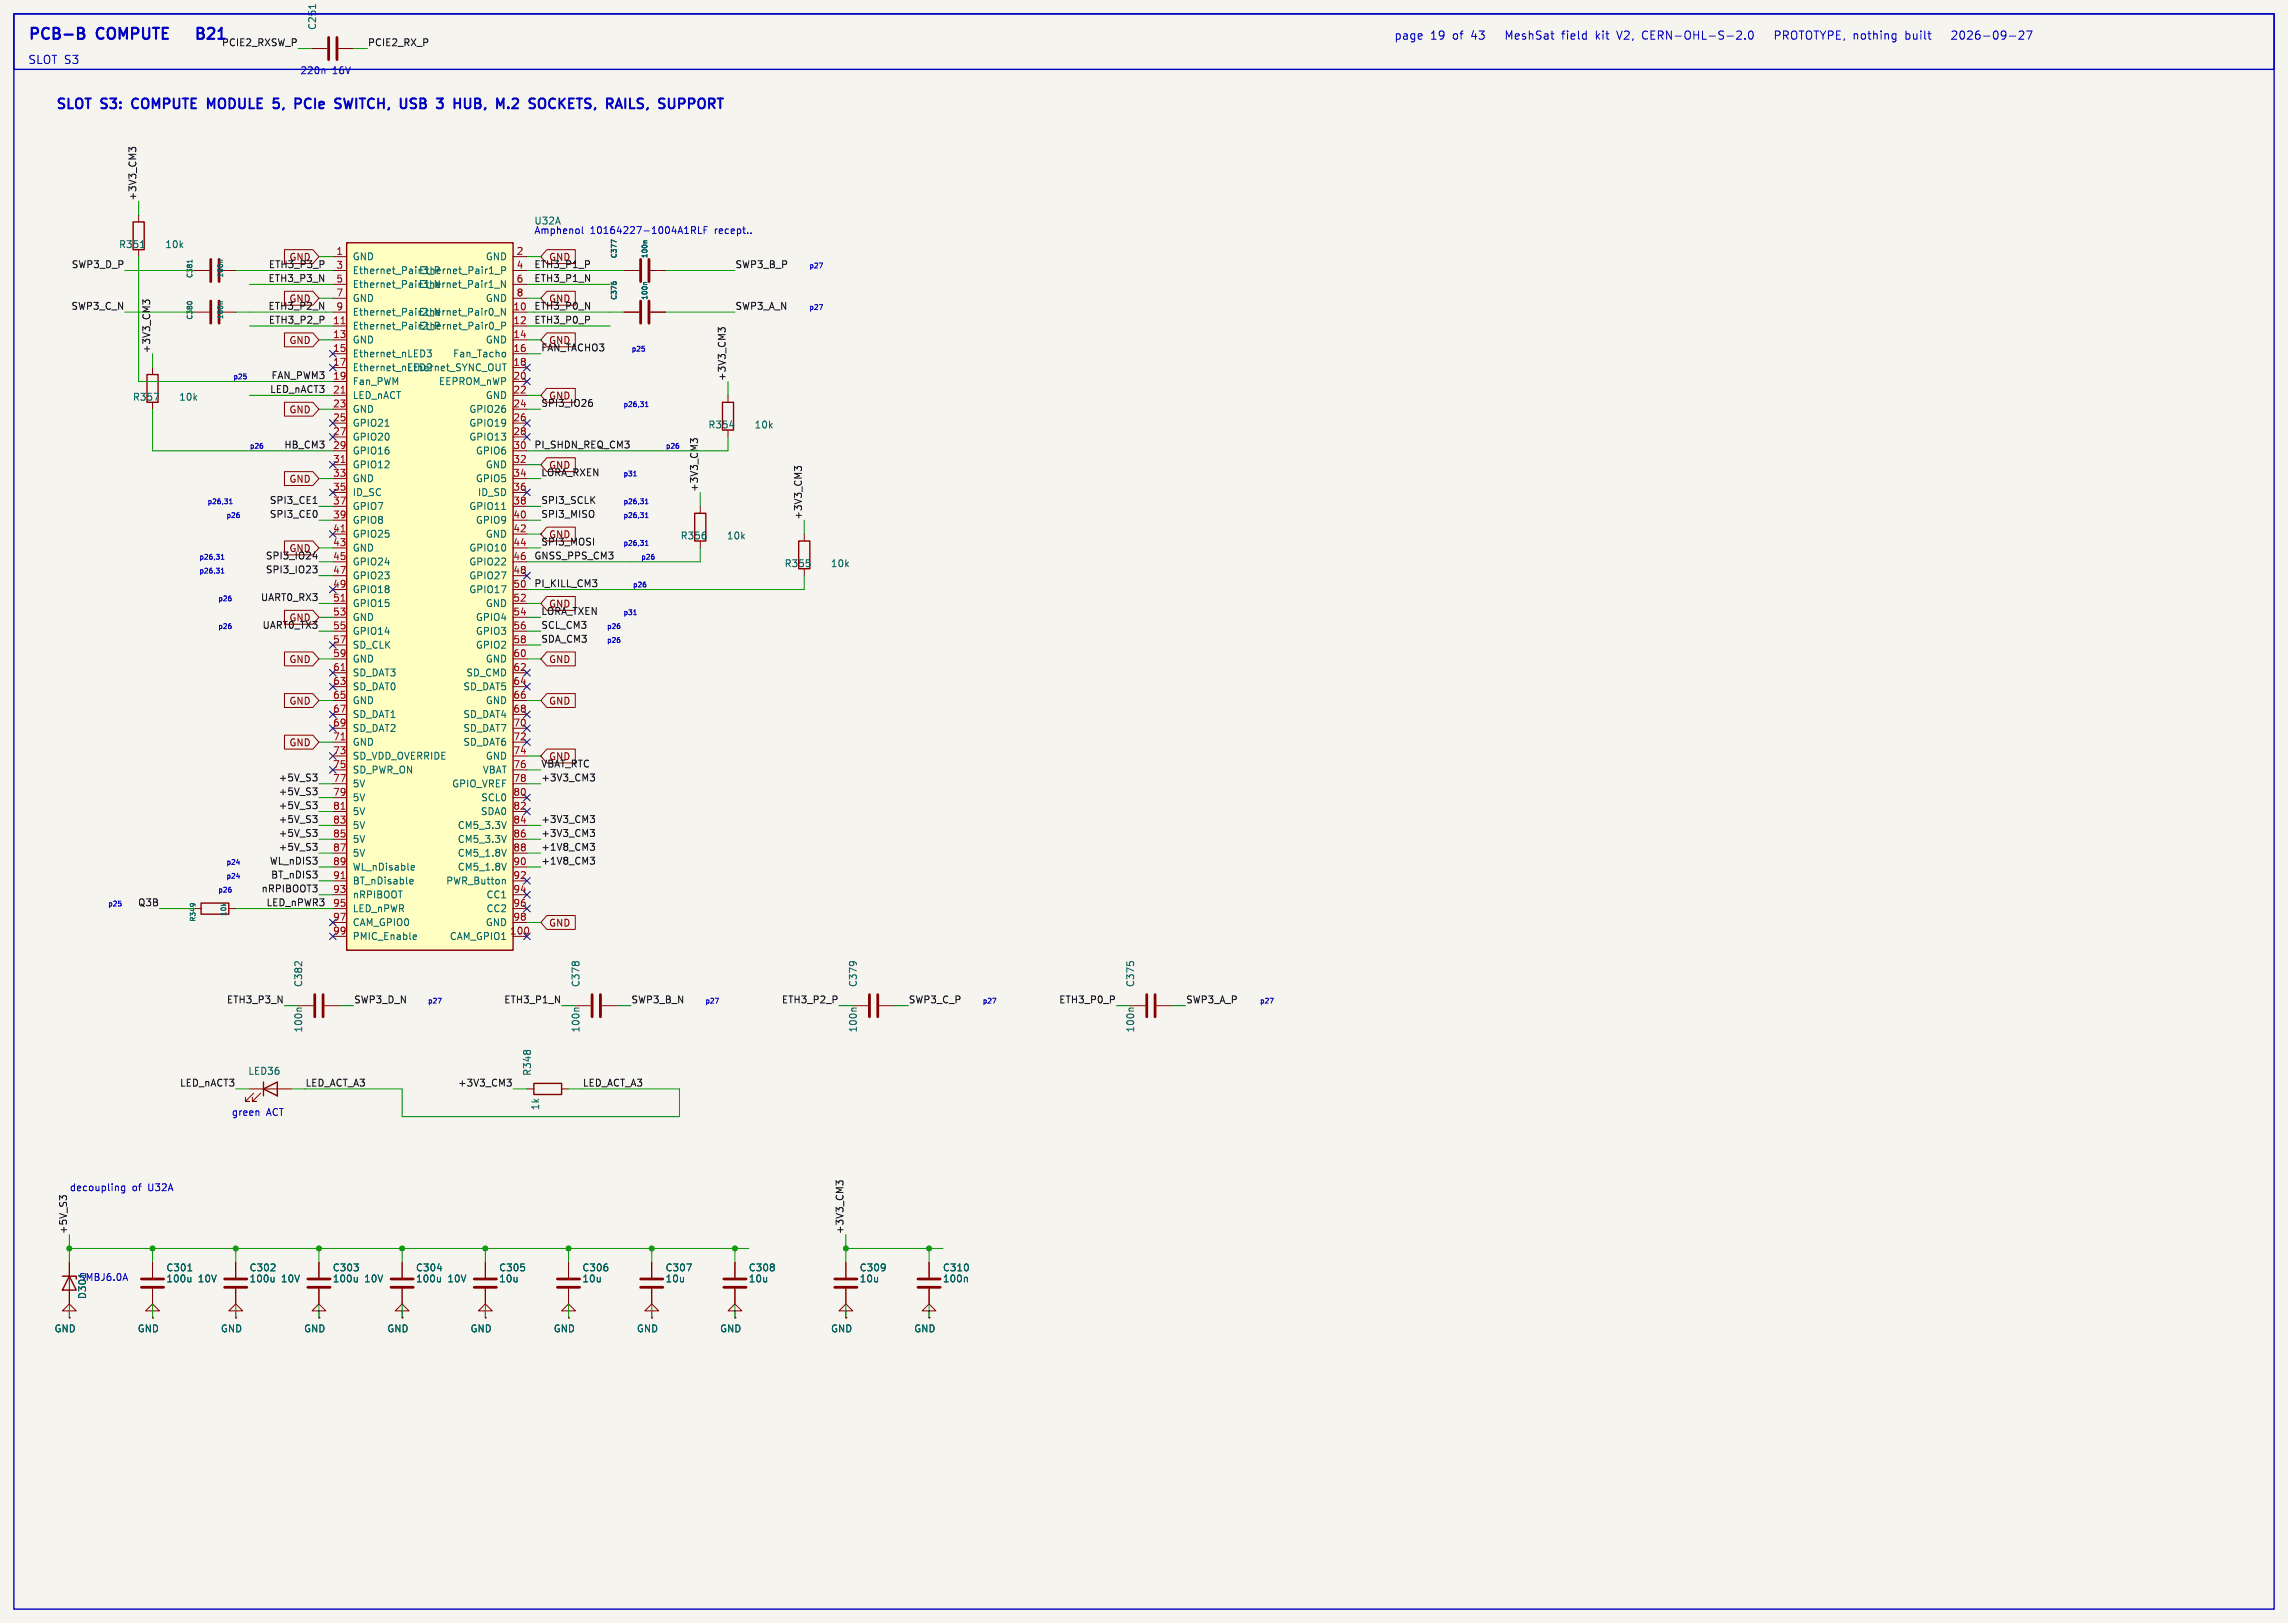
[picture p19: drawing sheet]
<svg xmlns="http://www.w3.org/2000/svg" width="419mm" height="297mm" viewBox="0 0 419 297" stroke-linecap="round" stroke-linejoin="round" font-family="sans-serif">
<defs><g id="words">
<g font-size="2.8" fill="#0000c2">
<text x="5.1" y="7.4">PCB-B</text>
<text x="17.9" y="7.4">COMPUTE</text>
<text x="38.7" y="7.4">B21</text>
</g>
<g font-size="2.5" fill="#0000c2">
<text x="10.2" y="20.1">SLOT</text>
<text x="18.7" y="20.1">S3:</text>
<text x="25.1" y="20.1">COMPUTE</text>
<text x="39.6" y="20.1">MODULE</text>
<text x="52.4" y="20.1">5,</text>
<text x="57" y="20.1">PCIe</text>
<text x="65.1" y="20.1">SWITCH,</text>
<text x="77.8" y="20.1">USB</text>
<text x="85.3" y="20.1">3</text>
<text x="89.1" y="20.1">HUB,</text>
<text x="97.6" y="20.1">M.2</text>
<text x="104.3" y="20.1">SOCKETS,</text>
<text x="119.2" y="20.1">RAILS,</text>
<text x="129.5" y="20.1">SUPPORT</text>
</g>
<g font-size="2.1" fill="#0000c2">
<text x="5.1" y="11.8">SLOT S3</text>
<text x="255.3" y="7.4">page</text>
<text x="262" y="7.4">19</text>
<text x="266.1" y="7.4">of</text>
<text x="269.6" y="7.4">43</text>
<text x="276.4" y="7.4">MeshSat</text>
<text x="286.9" y="7.4">field</text>
<text x="293.2" y="7.4">kit</text>
<text x="297.3" y="7.4">V2,</text>
<text x="302" y="7.4">CERN-OHL-S-2.0</text>
<text x="326.8" y="7.4">PROTOTYPE, nothing</text>
<text x="351" y="7.4">built</text>
<text x="360" y="7.4">2026-09-27</text>
</g>
<g font-size="1.8" fill="#006464">
<text x="58.1" y="5.6" transform="rotate(-90 58.1 5.6)">C251</text>
<text x="21.7" y="45.6">R351</text>
<text x="30.2" y="45.6">10k</text>
<text x="64.5" y="47.9">GND</text>
<text x="88.9" y="47.9">GND</text>
<text x="64.5" y="50.4">Ethernet_Pair3_P</text>
<text x="64.5" y="52.9">Ethernet_Pair3_N</text>
<text x="76.6" y="52.9">Ethernet_Pair1_N</text>
<text x="76.7" y="50.4">Ethernet_Pair1_P</text>
<text x="64.5" y="55.5">GND</text>
<text x="64.5" y="58">Ethernet_Pair2_N</text>
<text x="76.6" y="58">Ethernet_Pair0_N</text>
<text x="88.9" y="55.5">GND</text>
<text x="64.5" y="60.6">Ethernet_Pair2_P</text>
<text x="64.5" y="63.1">GND</text>
<text x="64.5" y="65.6">Ethernet_nLED3</text>
<text x="76.7" y="60.6">Ethernet_Pair0_P</text>
<text x="82.9" y="65.6">Fan_Tacho</text>
<text x="88.9" y="63.1">GND</text>
<text x="64.5" y="68.2">Ethernet_nLED2</text>
<text x="64.5" y="70.7">Fan_PWM</text>
<text x="74.4" y="68.2">Ethernet_SYNC_OUT</text>
<text x="80.3" y="70.7">EEPROM_nWP</text>
<text x="24.2" y="73.6">R357</text>
<text x="32.7" y="73.6">10k</text>
<text x="64.5" y="73.3">LED_nACT</text>
<text x="64.5" y="75.8">GND</text>
<text x="85.9" y="75.8">GPIO26</text>
<text x="88.9" y="73.3">GND</text>
<text x="64.5" y="78.3">GPIO21</text>
<text x="64.5" y="80.9">GPIO20</text>
<text x="64.5" y="83.4">GPIO16</text>
<text x="85.9" y="78.3">GPIO19</text>
<text x="85.9" y="80.9">GPIO13</text>
<text x="87.1" y="83.4">GPIO6</text>
<text x="129.7" y="78.6">R354</text>
<text x="138.1" y="78.6">10k</text>
<text x="64.5" y="86">GPIO12</text>
<text x="64.5" y="88.5">GND</text>
<text x="87.1" y="88.5">GPIO5</text>
<text x="88.9" y="86">GND</text>
<text x="64.5" y="91">ID_SC</text>
<text x="64.5" y="93.6">GPIO7</text>
<text x="85.9" y="93.6">GPIO11</text>
<text x="87.4" y="91">ID_SD</text>
<text x="64.5" y="96.1">GPIO8</text>
<text x="64.5" y="98.7">GPIO25</text>
<text x="64.5" y="101.2">GND</text>
<text x="85.9" y="101.2">GPIO10</text>
<text x="87.1" y="96.1">GPIO9</text>
<text x="88.9" y="98.7">GND</text>
<text x="124.6" y="99">R356</text>
<text x="133" y="99">10k</text>
<text x="64.5" y="103.7">GPIO24</text>
<text x="64.5" y="106.3">GPIO23</text>
<text x="85.9" y="103.7">GPIO22</text>
<text x="85.9" y="106.3">GPIO27</text>
<text x="143.6" y="104">R355</text>
<text x="152.1" y="104">10k</text>
<text x="64.5" y="108.8">GPIO18</text>
<text x="64.5" y="111.4">GPIO15</text>
<text x="64.5" y="113.9">GND</text>
<text x="85.9" y="108.8">GPIO17</text>
<text x="87.1" y="113.9">GPIO4</text>
<text x="88.9" y="111.4">GND</text>
<text x="64.5" y="116.4">GPIO14</text>
<text x="64.5" y="119">SD_CLK</text>
<text x="87.1" y="116.4">GPIO3</text>
<text x="87.1" y="119">GPIO2</text>
<text x="64.5" y="121.5">GND</text>
<text x="64.5" y="124.1">SD_DAT3</text>
<text x="85.3" y="124.1">SD_CMD</text>
<text x="88.9" y="121.5">GND</text>
<text x="64.5" y="126.6">SD_DAT0</text>
<text x="64.5" y="129.1">GND</text>
<text x="64.5" y="131.7">SD_DAT1</text>
<text x="84.8" y="126.6">SD_DAT5</text>
<text x="84.8" y="131.7">SD_DAT4</text>
<text x="88.9" y="129.1">GND</text>
<text x="64.5" y="134.2">SD_DAT2</text>
<text x="64.5" y="136.8">GND</text>
<text x="84.8" y="134.2">SD_DAT7</text>
<text x="84.8" y="136.8">SD_DAT6</text>
<text x="64.5" y="139.3">SD_VDD_OVERRIDE</text>
<text x="64.5" y="141.8">SD_PWR_ON</text>
<text x="88.3" y="141.8">VBAT</text>
<text x="88.9" y="139.3">GND</text>
<text x="64.5" y="144.4">5V</text>
<text x="64.5" y="146.9">5V</text>
<text x="64.5" y="149.5">5V</text>
<text x="82.7" y="144.4">GPIO_VREF</text>
<text x="88" y="149.5">SDA0</text>
<text x="88" y="146.9">SCL0</text>
<text x="64.5" y="152">5V</text>
<text x="64.5" y="154.5">5V</text>
<text x="83.7" y="152">CM5_3.3V</text>
<text x="83.7" y="154.5">CM5_3.3V</text>
<text x="64.5" y="157.1">5V</text>
<text x="64.5" y="159.6">WL_nDisable</text>
<text x="83.7" y="157.1">CM5_1.8V</text>
<text x="83.7" y="159.6">CM5_1.8V</text>
<text x="64.5" y="162.2">BT_nDisable</text>
<text x="64.5" y="164.7">nRPIBOOT</text>
<text x="64.5" y="167.2">LED_nPWR</text>
<text x="81.6" y="162.2">PWR_Button</text>
<text x="89" y="164.7">CC1</text>
<text x="89" y="167.2">CC2</text>
<text x="64.5" y="169.8">CAM_GPIO0</text>
<text x="64.5" y="172.3">PMIC_Enable</text>
<text x="82.3" y="172.3">CAM_GPIO1</text>
<text x="88.9" y="169.8">GND</text>
<text x="55.5" y="180.8" transform="rotate(-90 55.5 180.8)">C382</text>
<text x="106.3" y="180.8" transform="rotate(-90 106.3 180.8)">C378</text>
<text x="157.1" y="180.8" transform="rotate(-90 157.1 180.8)">C379</text>
<text x="207.9" y="180.8" transform="rotate(-90 207.9 180.8)">C375</text>
<text x="55.5" y="189.2" transform="rotate(-90 55.5 189.2)">100n</text>
<text x="106.3" y="189.2" transform="rotate(-90 106.3 189.2)">100n</text>
<text x="157.1" y="189.2" transform="rotate(-90 157.1 189.2)">100n</text>
<text x="207.9" y="189.2" transform="rotate(-90 207.9 189.2)">100n</text>
<text x="45.4" y="197">LED36</text>
<text x="97.5" y="197.1" transform="rotate(-90 97.5 197.1)">R348</text>
<text x="99" y="203.4" transform="rotate(-90 99 203.4)">1k</text>
<text x="30.4" y="233">C301</text>
<text x="45.6" y="233">C302</text>
<text x="60.9" y="233">C303</text>
<text x="76.1" y="233">C304</text>
<text x="91.3" y="233">C305</text>
<text x="106.6" y="233">C306</text>
<text x="121.8" y="233">C307</text>
<text x="137.1" y="233">C308</text>
<text x="157.4" y="233">C309</text>
<text x="172.6" y="233">C310</text>
<text x="14.4" y="234.6">SMBJ6.0A</text>
<text x="16" y="238" transform="rotate(-90 16 238)">D301</text>
<text x="30.4" y="235">100u</text>
<text x="36.3" y="235">10V</text>
<text x="45.6" y="235">100u</text>
<text x="51.6" y="235">10V</text>
<text x="60.9" y="235">100u</text>
<text x="66.8" y="235">10V</text>
<text x="76.1" y="235">100u</text>
<text x="82" y="235">10V</text>
<text x="91.3" y="235">10u</text>
<text x="106.6" y="235">10u</text>
<text x="121.8" y="235">10u</text>
<text x="137.1" y="235">10u</text>
<text x="157.4" y="235">10u</text>
<text x="172.6" y="235">100n</text>
<text x="9.9" y="244.2">GND</text>
<text x="25.1" y="244.2">GND</text>
<text x="40.4" y="244.2">GND</text>
<text x="55.6" y="244.2">GND</text>
<text x="70.8" y="244.2">GND</text>
<text x="86.1" y="244.2">GND</text>
<text x="101.3" y="244.2">GND</text>
<text x="116.6" y="244.2">GND</text>
<text x="131.8" y="244.2">GND</text>
<text x="152.1" y="244.2">GND</text>
<text x="167.4" y="244.2">GND</text>
</g>
<g font-size="1.8" fill="#0f0f0f">
<text x="40.6" y="8.5">PCIE2_RXSW_P</text>
<text x="67.3" y="8.5">PCIE2_RX_P</text>
<text x="25.1" y="36.8" transform="rotate(-90 25.1 36.8)">+3V3_CM3</text>
<text x="52.9" y="47.9">GND</text>
<text x="100.5" y="47.9">GND</text>
<text x="13" y="49.2">SWP3_D_P</text>
<text x="49.1" y="51.7">ETH3_P3_N</text>
<text x="49.1" y="49.2">ETH3_P3_P</text>
<text x="97.8" y="51.7">ETH3_P1_N</text>
<text x="97.8" y="49.2">ETH3_P1_P</text>
<text x="134.6" y="49.2">SWP3_B_P</text>
<text x="13" y="56.8">SWP3_C_N</text>
<text x="49.1" y="56.8">ETH3_P2_N</text>
<text x="49.1" y="59.3">ETH3_P2_P</text>
<text x="52.9" y="55.6">GND</text>
<text x="97.8" y="59.3">ETH3_P0_P</text>
<text x="97.8" y="56.8">ETH3_P0_N</text>
<text x="100.5" y="55.6">GND</text>
<text x="134.6" y="56.8">SWP3_A_N</text>
<text x="27.6" y="64.8" transform="rotate(-90 27.6 64.8)">+3V3_CM3</text>
<text x="99.1" y="64.4">FAN_TACHO3</text>
<text x="100.5" y="63.2">GND</text>
<text x="49.6" y="69.5">FAN_PWM3</text>
<text x="133" y="69.8" transform="rotate(-90 133 69.8)">+3V3_CM3</text>
<text x="49.4" y="72">LED_nACT3</text>
<text x="99.1" y="74.6">SPI3_IO26</text>
<text x="100.5" y="73.3">GND</text>
<text x="52" y="82.2">HB_CM3</text>
<text x="97.8" y="82.2">PI_SHDN_REQ_CM3</text>
<text x="99.1" y="87.3">LORA_RXEN</text>
<text x="100.5" y="86">GND</text>
<text x="49.3" y="94.9">SPI3_CE0</text>
<text x="49.3" y="92.4">SPI3_CE1</text>
<text x="99.1" y="94.9">SPI3_MISO</text>
<text x="99.1" y="92.4">SPI3_SCLK</text>
<text x="127.9" y="90.2" transform="rotate(-90 127.9 90.2)">+3V3_CM3</text>
<text x="147" y="95.2" transform="rotate(-90 147 95.2)">+3V3_CM3</text>
<text x="52.9" y="101.3">GND</text>
<text x="99.1" y="100">SPI3_MOSI</text>
<text x="100.5" y="98.7">GND</text>
<text x="48.6" y="102.5">SPI3_IO24</text>
<text x="48.6" y="105.1">SPI3_IO23</text>
<text x="97.8" y="107.6">PI_KILL_CM3</text>
<text x="97.8" y="102.5">GNSS_PPS_CM3</text>
<text x="47.7" y="110.1">UART0_RX3</text>
<text x="52.9" y="114">GND</text>
<text x="99.1" y="112.7">LORA_TXEN</text>
<text x="100.5" y="111.4">GND</text>
<text x="48" y="115.2">UART0_TX3</text>
<text x="99.1" y="115.2">SCL_CM3</text>
<text x="99.1" y="117.8">SDA_CM3</text>
<text x="51" y="143.2">+5V_S3</text>
<text x="99.1" y="143.2">+3V3_CM3</text>
<text x="99.1" y="140.6">VBAT_RTC</text>
<text x="100.5" y="139.4">GND</text>
<text x="51" y="148.2">+5V_S3</text>
<text x="51" y="145.7">+5V_S3</text>
<text x="51" y="150.8">+5V_S3</text>
<text x="51" y="155.9">+5V_S3</text>
<text x="51" y="153.3">+5V_S3</text>
<text x="99.1" y="155.9">+1V8_CM3</text>
<text x="99.1" y="153.3">+3V3_CM3</text>
<text x="99.1" y="150.8">+3V3_CM3</text>
<text x="49.3" y="158.4">WL_nDIS3</text>
<text x="49.6" y="160.9">BT_nDIS3</text>
<text x="99.1" y="158.4">+1V8_CM3</text>
<text x="25.2" y="166">Q3B</text>
<text x="47.8" y="163.5">nRPIBOOT3</text>
<text x="48.7" y="166">LED_nPWR3</text>
<text x="41.5" y="183.8">ETH3_P3_N</text>
<text x="64.8" y="183.8">SWP3_D_N</text>
<text x="92.3" y="183.8">ETH3_P1_N</text>
<text x="115.6" y="183.8">SWP3_B_N</text>
<text x="143.1" y="183.8">ETH3_P2_P</text>
<text x="166.4" y="183.8">SWP3_C_P</text>
<text x="193.9" y="183.8">ETH3_P0_P</text>
<text x="217.2" y="183.8">SWP3_A_P</text>
<text x="32.9" y="199">LED_nACT3</text>
<text x="55.9" y="199">LED_ACT_A3</text>
<text x="83.8" y="199">+3V3_CM3</text>
<text x="106.7" y="199">LED_ACT_A3</text>
<text x="12.4" y="226.1" transform="rotate(-90 12.4 226.1)">+5V_S3</text>
<text x="154.6" y="226.1" transform="rotate(-90 154.6 226.1)">+3V3_CM3</text>
</g>
<g font-size="1.8" fill="#0000c2">
<text x="54.9" y="13.7">220n</text>
<text x="60.9" y="13.7">16V</text>
<text x="97.8" y="41.3">U32A</text>
<text x="97.8" y="42.9">Amphenol</text>
<text x="108.1" y="42.9">10164227-1004A1RLF</text>
<text x="131" y="42.9">recept..</text>
<text x="42.4" y="204.4">green</text>
<text x="48.8" y="204.4">ACT</text>
<text x="12.7" y="218.2">decoupling</text>
<text x="24.2" y="218.2">of</text>
<text x="27.3" y="218.2">U32A</text>
</g>
<g font-size="1.8" fill="#a90000">
<text x="61.5" y="46.7">1</text>
<text x="94.5" y="46.7">2</text>
<text x="61.5" y="49.3">3</text>
<text x="61.5" y="51.8">5</text>
<text x="94.5" y="49.3">4</text>
<text x="94.5" y="51.8">6</text>
<text x="60.9" y="59.4">11</text>
<text x="61.5" y="54.4">7</text>
<text x="61.5" y="56.9">9</text>
<text x="93.9" y="56.9">10</text>
<text x="93.9" y="59.4">12</text>
<text x="94.5" y="54.4">8</text>
<text x="60.9" y="62">13</text>
<text x="60.9" y="64.5">15</text>
<text x="93.9" y="62">14</text>
<text x="93.9" y="64.5">16</text>
<text x="60.9" y="67.1">17</text>
<text x="60.9" y="69.6">19</text>
<text x="93.9" y="67.1">18</text>
<text x="93.9" y="69.6">20</text>
<text x="60.9" y="72.1">21</text>
<text x="60.9" y="74.7">23</text>
<text x="60.9" y="77.2">25</text>
<text x="93.9" y="72.1">22</text>
<text x="93.9" y="74.7">24</text>
<text x="93.9" y="77.2">26</text>
<text x="60.9" y="79.8">27</text>
<text x="60.9" y="82.3">29</text>
<text x="93.9" y="79.8">28</text>
<text x="93.9" y="82.3">30</text>
<text x="60.9" y="84.8">31</text>
<text x="60.9" y="87.4">33</text>
<text x="60.9" y="89.9">35</text>
<text x="93.9" y="84.8">32</text>
<text x="93.9" y="87.4">34</text>
<text x="93.9" y="89.9">36</text>
<text x="60.9" y="92.5">37</text>
<text x="60.9" y="95">39</text>
<text x="93.9" y="92.5">38</text>
<text x="93.9" y="95">40</text>
<text x="60.9" y="97.5">41</text>
<text x="60.9" y="100.1">43</text>
<text x="93.9" y="97.5">42</text>
<text x="93.9" y="100.1">44</text>
<text x="60.9" y="102.6">45</text>
<text x="60.9" y="105.2">47</text>
<text x="60.9" y="107.7">49</text>
<text x="93.9" y="102.6">46</text>
<text x="93.9" y="105.2">48</text>
<text x="93.9" y="107.7">50</text>
<text x="60.9" y="110.2">51</text>
<text x="60.9" y="112.8">53</text>
<text x="93.9" y="110.2">52</text>
<text x="93.9" y="112.8">54</text>
<text x="60.9" y="115.3">55</text>
<text x="60.9" y="117.9">57</text>
<text x="93.9" y="115.3">56</text>
<text x="93.9" y="117.9">58</text>
<text x="60.9" y="120.4">59</text>
<text x="60.9" y="122.9">61</text>
<text x="60.9" y="125.5">63</text>
<text x="93.9" y="120.4">60</text>
<text x="93.9" y="122.9">62</text>
<text x="93.9" y="125.5">64</text>
<text x="60.9" y="128">65</text>
<text x="60.9" y="130.6">67</text>
<text x="93.9" y="128">66</text>
<text x="93.9" y="130.6">68</text>
<text x="60.9" y="133.1">69</text>
<text x="60.9" y="135.6">71</text>
<text x="93.9" y="133.1">70</text>
<text x="93.9" y="135.6">72</text>
<text x="60.9" y="138.2">73</text>
<text x="60.9" y="140.7">75</text>
<text x="60.9" y="143.3">77</text>
<text x="93.9" y="138.2">74</text>
<text x="93.9" y="140.7">76</text>
<text x="93.9" y="143.3">78</text>
<text x="60.9" y="145.8">79</text>
<text x="60.9" y="148.3">81</text>
<text x="93.9" y="145.8">80</text>
<text x="93.9" y="148.3">82</text>
<text x="60.9" y="150.9">83</text>
<text x="60.9" y="153.4">85</text>
<text x="60.9" y="156">87</text>
<text x="93.9" y="150.9">84</text>
<text x="93.9" y="153.4">86</text>
<text x="93.9" y="156">88</text>
<text x="60.9" y="158.5">89</text>
<text x="60.9" y="161">91</text>
<text x="93.9" y="158.5">90</text>
<text x="93.9" y="161">92</text>
<text x="60.9" y="163.6">93</text>
<text x="60.9" y="166.1">95</text>
<text x="93.9" y="163.6">94</text>
<text x="93.9" y="166.1">96</text>
<text x="60.9" y="168.7">97</text>
<text x="60.9" y="171.2">99</text>
<text x="93.3" y="171.2">100</text>
<text x="93.9" y="168.7">98</text>
</g>
<g font-size="1.8" fill="#840000">
<text x="52.9" y="63.2">GND</text>
<text x="52.9" y="75.9">GND</text>
<text x="52.9" y="88.6">GND</text>
<text x="52.9" y="121.6">GND</text>
<text x="100.5" y="121.6">GND</text>
<text x="52.9" y="129.2">GND</text>
<text x="100.5" y="129.2">GND</text>
<text x="52.9" y="136.8">GND</text>
<text x="100.5" y="169.9">GND</text>
</g>
<g font-size="1.3" fill="#006464">
<text x="113.2" y="47.4" transform="rotate(-90 113.2 47.4)">C377</text>
<text x="118.8" y="47.4" transform="rotate(-90 118.8 47.4)">100n</text>
<text x="35.4" y="51" transform="rotate(-90 35.4 51)">C381</text>
<text x="41.1" y="51" transform="rotate(-90 41.1 51)">100n</text>
<text x="35.4" y="58.7" transform="rotate(-90 35.4 58.7)">C380</text>
<text x="41.1" y="58.6" transform="rotate(-90 41.1 58.6)">100n</text>
<text x="113.2" y="55" transform="rotate(-90 113.2 55)">C376</text>
<text x="118.8" y="55" transform="rotate(-90 118.8 55)">100n</text>
<text x="41.6" y="167.9" transform="rotate(-90 41.6 167.9)">10k</text>
<text x="36" y="168.9" transform="rotate(-90 36 168.9)">R349</text>
</g>
<g font-size="1.3" fill="#0000c2">
<text x="148.2" y="49.2">p27</text>
<text x="148.2" y="56.8">p27</text>
<text x="115.6" y="64.4">p25</text>
<text x="42.7" y="69.5">p25</text>
<text x="114.1" y="74.6">p26,31</text>
<text x="45.7" y="82.2">p26</text>
<text x="121.9" y="82.2">p26</text>
<text x="114.1" y="87.3">p31</text>
<text x="37.9" y="92.4">p26,31</text>
<text x="41.4" y="94.9">p26</text>
<text x="114.1" y="92.4">p26,31</text>
<text x="114.1" y="94.9">p26,31</text>
<text x="114.1" y="100">p26,31</text>
<text x="36.4" y="102.5">p26,31</text>
<text x="36.4" y="105.1">p26,31</text>
<text x="115.9" y="107.6">p26</text>
<text x="117.4" y="102.5">p26</text>
<text x="39.9" y="110.1">p26</text>
<text x="114.1" y="112.7">p31</text>
<text x="39.9" y="115.2">p26</text>
<text x="111.1" y="115.2">p26</text>
<text x="111.1" y="117.8">p26</text>
<text x="41.4" y="160.9">p24</text>
<text x="41.4" y="158.4">p24</text>
<text x="19.7" y="166">p25</text>
<text x="39.9" y="163.5">p26</text>
<text x="78.3" y="183.8">p27</text>
<text x="129.1" y="183.8">p27</text>
<text x="179.9" y="183.8">p27</text>
<text x="230.7" y="183.8">p27</text>
</g>
</g></defs>
<path d="M0 -.1h419.1v297.3h-419.1z" fill="#f5f4ef" stroke="#f5f4ef" stroke-width=".18"/>
<g fill="none" stroke="#840000" stroke-width=".18">
<path d="M35.6 166.4h1.2M41.9 166.4h1.3M73.7 231.1v2.8M73.7 236v2.8M154.9 231.1v2.8M154.9 236v2.8M170.2 231.1v2.8M170.2 236v2.8M12.7 240h1.3l-1.3-1.2-1.3 1.2h1.3v1.3M12.7 241.3h.1M27.9 240h1.3l-1.3-1.2-1.2 1.2h1.2v1.3M27.9 241.3h.1"/>
<path d="M43.2 240h1.2l-1.2-1.2-1.3 1.2h1.3v1.3M43.2 241.3h.1M58.4 240h1.3l-1.3-1.2-1.3 1.2h1.3v1.3M58.4 241.3h.1M73.7 240h1.2l-1.2-1.2-1.3 1.2h1.3v1.3M73.7 241.3h.1M88.9 240h1.3l-1.3-1.2-1.3 1.2h1.3v1.3M88.9 241.3h.1M104.1 240h1.3l-1.3-1.2-1.2 1.2h1.2v1.3M104.1 241.3h.1M119.4 240h1.2l-1.2-1.2-1.3 1.2h1.3v1.3M119.4 241.3h.1"/>
<path d="M134.6 240h1.3l-1.3-1.2-1.3 1.2h1.3v1.3M134.6 241.3h.1M154.9 240h1.3l-1.3-1.2-1.2 1.2h1.2v1.3M154.9 241.3h.1M170.2 240h1.2l-1.2-1.2-1.3 1.2h1.3v1.3M170.2 241.3h.1"/>
</g>
<path d="M36.8 165.4h5.1v2h-5.1z" fill="none" stroke="#840000" stroke-width=".25"/>
<path d="M34.9 165.5l.5-.1 .3 .2M35.2 165.4l.2 .1M80.1 232.3h.8M80.7 233.9v.8M80.7 234.6l-.2 .1M177 233.9l.2 .2v.6" fill="none" stroke="#006464" stroke-width=".18"/>
<path d="M71.6 234.2h4.1M71.6 235.7h4.1M152.9 234.2h4.1M152.9 235.7h4.1M168.1 234.2h4.1M168.1 235.7h4.1" fill="none" stroke="#840000" stroke-width=".51"/>
<path d="M63.5 44.5h30.5v129.5h-30.5z" fill="#ffffc2"/>
<path d="M24.4 40.6h2v5.1h-2zM63.5 44.5h30.5v129.5h-30.5zM26.9 68.6h2.1v5.1h-2.1zM132.3 73.7h2.1v5h-2.1zM127.3 94h2v5.1h-2zM146.3 99.1h2v5h-2zM48.3 199.4l2.5-1.3v2.6zM48.3 198.1v2.6M97.8 198.4h5.1v2h-5.1zM11.4 233.7h2.6v.5M12.7 233.7l1.3 2.5h-2.6z" fill="none" stroke="#840000" stroke-width=".25"/>
<g fill="none" stroke="#840000" stroke-width=".18">
<path d="M57.1 8.9h2.8M62 8.9h2.8M25.4 39.4v1.2M25.4 45.7v1.3M35.6 49.5h2.8M35.6 57.2h2.8M40.4 49.5h2.8M40.4 57.2h2.8M52.1 53.3h5.2l1.1 1.3-1.1 1.3h-5.2zM52.1 45.7h5.2l1.1 1.3-1.1 1.3h-5.2zM61 47h2.5M61 49.5h2.5"/>
<path d="M61 52.1h2.5M61 54.6h2.5M61 57.2h2.5M61 59.7h2.5M94 47h2.5M94 49.5h2.5M94 52.1h2.5M94 54.6h2.5M94 57.2h2.5M94 59.7h2.5M100.2 53.3h5.2v2.6h-5.2l-1.1-1.3zM100.2 45.7h5.2v2.6h-5.2l-1.1-1.3z"/>
<path d="M114.3 49.5h2.8M114.3 57.2h2.8M119.1 49.5h2.8M119.1 57.2h2.8M27.9 67.3v1.3M27.9 73.7v1.2M52.1 73.7h5.2l1.1 1.2-1.1 1.3h-5.2zM52.1 61h5.2l1.1 1.2-1.1 1.3h-5.2zM61 62.2h2.5M61 64.8h2.5M61 67.3h2.5M61 69.9h2.5"/>
<path d="M61 72.4h2.5M61 74.9h2.5M61 77.5h2.5M94 62.2h2.5M94 64.8h2.5M94 67.3h2.5M94 69.9h2.5M94 72.4h2.5M94 74.9h2.5M94 77.5h2.5M100.2 61h5.2v2.5h-5.2l-1.1-1.3zM100.2 71.1h5.2v2.6h-5.2l-1.1-1.3z"/>
<path d="M133.3 72.4v1.3M133.3 78.7v1.3M52.1 86.4h5.2l1.1 1.2-1.1 1.3h-5.2zM52.1 99.1h5.2l1.1 1.2-1.1 1.3h-5.2zM61 80h2.5M61 82.6h2.5M61 85.1h2.5M61 87.6h2.5M61 90.2h2.5M61 92.7h2.5M61 95.3h2.5M61 97.8h2.5"/>
<path d="M94 80h2.5M94 82.6h2.5M94 85.1h2.5M94 87.6h2.5M94 90.2h2.5M94 92.7h2.5M94 95.3h2.5M94 97.8h2.5M100.2 96.5h5.2v2.6h-5.2l-1.1-1.3zM100.2 83.8h5.2v2.6h-5.2l-1.1-1.3zM128.3 92.7v1.3M128.3 99.1v1.2"/>
<path d="M147.3 97.8v1.3M52.1 119.4h5.2l1.1 1.3-1.1 1.2h-5.2zM52.1 111.8h5.2l1.1 1.2-1.1 1.3h-5.2zM61 100.3h2.5M61 102.9h2.5M61 105.4h2.5M61 108h2.5M61 110.5h2.5M61 113h2.5M61 115.6h2.5M61 118.1h2.5M94 100.3h2.5"/>
<path d="M94 102.9h2.5M94 105.4h2.5M94 108h2.5M94 110.5h2.5M94 113h2.5M94 115.6h2.5M94 118.1h2.5M100.2 119.4h5.2v2.5h-5.2l-1.1-1.2zM100.2 109.2h5.2v2.6h-5.2l-1.1-1.3zM147.3 104.1v1.3M52.1 127h5.2l1.1 1.3-1.1 1.2h-5.2zM52.1 134.6h5.2l1.1 1.3-1.1 1.3h-5.2z"/>
<path d="M61 120.7h2.5M61 123.2h2.5M61 125.7h2.5M61 128.3h2.5M61 130.8h2.5M61 133.4h2.5M61 135.9h2.5M61 138.4h2.5M94 120.7h2.5M94 123.2h2.5M94 125.7h2.5M94 128.3h2.5"/>
<path d="M94 130.8h2.5M94 133.4h2.5M94 135.9h2.5M94 138.4h2.5M100.2 137.2h5.2v2.5h-5.2l-1.1-1.3zM100.2 127h5.2v2.5h-5.2l-1.1-1.2zM61 141h2.5M61 143.5h2.5M61 146.1h2.5M61 148.6h2.5M61 151.1h2.5M61 153.7h2.5"/>
<path d="M61 156.2h2.5M61 158.8h2.5M94 141h2.5M94 143.5h2.5M94 146.1h2.5M94 148.6h2.5M94 151.1h2.5M94 153.7h2.5M94 156.2h2.5M94 158.8h2.5M61 161.3h2.5M61 163.8h2.5"/>
<path d="M61 166.4h2.5M61 168.9h2.5M61 171.5h2.5M94 161.3h2.5M94 163.8h2.5M94 166.4h2.5M94 168.9h2.5M100.2 167.6h5.2v2.6h-5.2l-1.1-1.3zM45.7 199.4h7.6M54.6 184.2h2.8M59.4 184.2h2.8M96.5 199.4h1.3"/>
<path d="M102.9 199.4h1.2M105.4 184.2h2.8M110.2 184.2h2.8M156.2 184.2h2.8M161 184.2h2.8M207 184.2h2.8M211.8 184.2h2.8M46.5 200.2l-1.5 1.5h.7h-.7v-.8M47.8 200.2l-1.6 1.5h.8h-.8v-.8M12.7 231.1v7.7M27.9 231.1v2.8M27.9 236v2.8"/>
<path d="M43.2 231.1v2.8M43.2 236v2.8M58.4 231.1v2.8M58.4 236v2.8M73.7 231.1v2.8M73.7 236v2.8M88.9 231.1v2.8M88.9 236v2.8M104.1 231.1v2.8M104.1 236v2.8M119.4 231.1v2.8M119.4 236v2.8"/>
<path d="M134.6 231.1v2.8M134.6 236v2.8M154.9 231.1v2.8M154.9 236v2.8M170.2 231.1v2.8M170.2 236v2.8M12.7 241.3h.1M27.9 241.3h.1M43.2 241.3h.1M58.4 241.3h.1M73.7 241.3h.1M88.9 241.3h.1"/>
<path d="M104.1 241.3h.1M119.4 241.3h.1M134.6 241.3h.1M154.9 241.3h.1M170.2 241.3h.1"/>
</g>
<path d="M62.5 59.3h.7M62.5 72h.7M62.5 84.7h.7M62.5 97.4h.7M62.5 110.1h.7M62.5 122.8h.7M62.5 135.5h.7M62.5 148.2h.7M62.5 160.9h.7" fill="none" stroke="#a90000" stroke-width=".18"/>
<g fill="none" stroke="#006464" stroke-width=".18">
<path d="M57.8 .8v.7M25.7 45.3h.8M34.4 55.3h.7M35.2 47.6v.5M40.8 47.6h-.5l-.1 .3M40.8 55.3h-.5l-.1 .2M90.6 52.8h.9M90.6 57.9h.9M90.6 50.2h1M91.9 49.5l.6-.1 .1-.1v-.3l-.7-.2v1.3M91.9 59.7l.6-.1 .1-.2v-.3l-.7-.1v1.3M92.6 51.4v1.2l-.8-1.2v1.2"/>
<path d="M92.6 56.5v1.2l-.8-1.2v1.2M112.4 51.7h.4M112.9 44.3l-.9-.4v.6M118.5 44.1h-.5l-.1 .3M118.5 51.7h-.5l-.1 .3M28.2 72h.9l-.6 1.3M70.5 78h.8M78.2 64.1h.8l-.4 .5 .3 .1v.5l-.1 .1-.6-.1M90.6 60.4h1M92 66.6h.7M92.4 64.5l.2 .2v.4l-.2 .2M92.4 66.6v1.3"/>
<path d="M133.7 77.9h.8M91.9 93.3h.7M75.5 158.5h.4v.3l-.6 .1M75.9 159.3h-.4M92.7 150.4l-.4 1.3M92.7 153l-.4 1.2M92.7 155.5l-.4 1.3M92.7 158.1l-.4 1.2M75.1 161.8h.5M75.1 161.1l.4-.1 .2 .3-.6 .1M75.9 171.2h.3l.1 .3-.6 .1M76.2 172h-.3"/>
<path d="M92.2 161l.4 .2v.7M55.3 184.6h-.7l-.2 .2M106.1 184.6h-.7l-.2 .2M156.9 184.6h-.7l-.2 .2M207.7 184.6h-.7l-.2 .2M34.4 232.7h.7M35 233.9v.8M35 234.6l-.2 .1M50.2 233.9v.8M50.2 234.6l-.2 .1M65.4 233.9v.8M65.4 234.6l-.1 .1"/>
<path d="M80.1 232.3h.8M80.7 233.9v.8M80.7 234.6l-.2 .1M125.8 231.4h.8l-.5 1.3M177 233.9l.2 .2v.6"/>
</g>
<g fill="none" stroke="#840000" stroke-width=".51">
<path d="M60.2 6.9v4M61.7 6.9v4M38.6 47.5v4.1M38.6 55.1v4.1M40.1 47.5v4.1M40.1 55.1v4.1M117.3 47.5v4.1M117.3 55.1v4.1M118.9 47.5v4.1M118.9 55.1v4.1M57.7 182.1v4.1M59.2 182.1v4.1"/>
<path d="M108.5 182.1v4.1M110 182.1v4.1M159.3 182.1v4.1M160.8 182.1v4.1M210.1 182.1v4.1M211.6 182.1v4.1M25.9 234.2h4.1M25.9 235.7h4.1M41.1 234.2h4.1M41.1 235.7h4.1M56.4 234.2h4.1M56.4 235.7h4.1"/>
<path d="M86.9 234.2h4M86.9 235.7h4M102.1 234.2h4.1M102.1 235.7h4.1M117.3 234.2h4.1M117.3 235.7h4.1M132.6 234.2h4.1M132.6 235.7h4.1"/>
</g>
<g fill="none" stroke="#0f0f0f" stroke-width=".18">
<path d="M24.9 27.6v-.4l-.3-.2-.4 .1-.1 .3-.5-.4v.8M27.4 55.5v-.3l-.2-.3-.4 .1-.2 .4-.4-.5v.8M108.1 73.6h.2l.2 .3v.4l-.4 .1M108.2 73.1h.2M132.8 60.6v-.3l-.2-.3-.4 .1-.1 .3-.5-.4v.8M57.4 92.2h.7M127.8 80.9v-.3l-.3-.3-.4 .1-.1 .4-.5-.5v.8M146.8 86v-.3l-.2-.3-.5 .1-.1 .3-.5-.4v.8M57.3 103.6h.8l-.4 .5 .3 .1 .1 .5-.3 .2h-.3M57.4 101.9h.7M58 101.5v.9M57.3 149.3h.8l-.4 .5"/>
<path d="M57.3 141.7h.8l-.4 .5M57.3 154.4h.8l-.4 .5M57.3 151.9h.8l-.4 .5M57.3 146.8h.8l-.4 .5M57.3 144.3h.8l-.4 .5M57.8 142.2l.3 .3v.3l-.3 .2M57.8 144.8l.3 .2v.3l-.3 .2M57.8 147.3l.3 .2v.3l-.3 .3M57.8 149.8l.3 .3v.3l-.3 .2M57.8 152.4l.3 .2v.3l-.3 .3M57.8 154.9l.3 .3v.3l-.3 .2M108.1 149.3h.8l-.4 .5 .3 .2 .1 .4-.2 .2h-.4"/>
<path d="M108.1 141.7h.8l-.4 .5 .3 .1 .1 .5-.2 .2h-.4M108.1 154.4h.8l-.4 .5 .3 .1 .1 .5-.2 .2h-.4M108.1 151.9h.8l-.4 .5 .3 .1 .1 .4-.2 .3h-.4M108.1 157h.8l-.4 .5 .3 .1 .1 .4-.2 .2h-.4M92.9 197.6h.7l-.4 .5 .4 .1v.4l-.2 .3h-.4M11.4 219.4l-.5-.5v.8M11.4 219.2l.2-.3h.3l.3 .3M154.4 216.8v-.3l-.2-.3-.4 .1-.2 .3-.4-.4v.8"/>
</g>
<g fill="none" stroke="#009600" stroke-width=".18">
<path d="M54.6 8.9h2.5M64.8 8.9h2.5M25.4 36.8v2.6M22.9 57.2h12.7M22.9 49.5h12.7M25.4 47v22.9h35.6M43.2 57.2h17.8M43.2 49.5h17.8M45.7 52.1h15.3M45.7 59.7h15.3M58.4 47h2.6M58.4 54.6h2.6"/>
<path d="M96.5 57.2h17.8M96.5 49.5h17.8M96.5 52.1h15.3M96.5 59.7h15.3M96.5 47h2.6M96.5 54.6h2.6M121.9 57.2h12.7M121.9 49.5h12.7M27.9 74.9v7.7h33.1M27.9 64.8v2.5M45.7 72.4h15.3M58.4 74.9h2.6"/>
<path d="M58.4 62.2h2.6M96.5 72.4h2.6M96.5 64.8h2.6M96.5 74.9h2.6M96.5 62.2h2.6M133.3 69.9v2.5M58.4 95.3h2.6M58.4 92.7h2.6M58.4 87.6h2.6M96.5 95.3h2.6M96.5 92.7h2.6M96.5 87.6h2.6"/>
<path d="M96.5 85.1h2.6M96.5 97.8h2.6M128.3 90.2v2.5M133.3 80v2.6h-36.8M147.3 95.3v2.5M58.4 113h2.6M58.4 110.5h2.6M58.4 100.3h2.6M58.4 115.6h2.6M58.4 102.9h2.6M58.4 105.4h2.6M96.5 113h2.6"/>
<path d="M96.5 110.5h2.6M96.5 100.3h2.6M96.5 118.1h2.6M96.5 115.6h2.6M128.3 100.3v2.6h-31.8M147.3 105.4v2.6h-50.8M58.4 120.7h2.6M58.4 128.3h2.6M58.4 135.9h2.6M96.5 120.7h2.6M96.5 128.3h2.6M96.5 138.4h2.6"/>
<path d="M58.4 158.8h2.6M58.4 156.2h2.6M58.4 153.7h2.6M58.4 151.1h2.6M58.4 143.5h2.6M58.4 148.6h2.6M58.4 146.1h2.6M96.5 158.8h2.6M96.5 156.2h2.6M96.5 153.7h2.6M96.5 151.1h2.6M96.5 143.5h2.6"/>
<path d="M96.5 141h2.6M29.2 166.4h6.4M43.2 166.4h17.8M58.4 161.3h2.6M58.4 163.8h2.6M96.5 168.9h2.6M43.2 199.4h2.5M52.1 184.2h2.5M53.3 199.4h20.4v5.1h50.8v-5.1h-20.4M62.2 184.2h2.6M94 199.4h2.5M102.9 184.2h2.5"/>
<path d="M113 184.2h2.6M153.7 184.2h2.5M163.8 184.2h2.6M204.5 184.2h2.5M214.6 184.2h2.6M12.7 228.6h124.5M12.7 226.1v5M12.7 238.8v2.5M27.9 228.6v2.5M27.9 238.8v2.5M43.2 228.6v2.5M43.2 238.8v2.5"/>
<path d="M58.4 228.6v2.5M58.4 238.8v2.5M73.7 228.6v2.5M73.7 238.8v2.5M88.9 228.6v2.5M88.9 238.8v2.5M104.1 228.6v2.5M104.1 238.8v2.5M119.4 228.6v2.5M119.4 238.8v2.5M134.6 228.6v2.5M134.6 238.8v2.5"/>
<path d="M154.9 228.6h17.8M154.9 226.1v5M154.9 238.8v2.5M170.2 228.6v2.5M170.2 238.8v2.5"/>
</g>
<g fill="none" stroke="#000084" stroke-width=".18">
<path d="M60.4 64.2l1.2 1.2M60.4 66.7l1.2 1.2M60.4 79.4l1.2 1.2M60.4 76.9l1.2 1.2M61.6 64.2l-1.2 1.2M61.6 66.7l-1.2 1.2M61.6 79.4l-1.2 1.2M61.6 76.9l-1.2 1.2M95.9 66.7l1.2 1.2M95.9 79.4l1.2 1.2M95.9 76.9l1.2 1.2M95.9 69.2l1.2 1.3"/>
<path d="M97.1 66.7l-1.2 1.2M97.1 79.4l-1.2 1.2M97.1 76.9l-1.2 1.2M97.1 69.2l-1.2 1.3M60.4 84.5l1.2 1.2M60.4 97.2l1.2 1.2M60.4 89.6l1.2 1.2M61.6 84.5l-1.2 1.2M61.6 97.2l-1.2 1.2M61.6 89.6l-1.2 1.2M95.9 89.6l1.2 1.2M97.1 89.6l-1.2 1.2"/>
<path d="M60.4 107.3l1.2 1.3M60.4 117.5l1.2 1.2M61.6 107.3l-1.2 1.3M61.6 117.5l-1.2 1.2M95.9 104.8l1.2 1.2M97.1 104.8l-1.2 1.2M60.4 132.7l1.2 1.3M60.4 137.8l1.2 1.2M60.4 130.2l1.2 1.2M60.4 125.1l1.2 1.2M60.4 122.6l1.2 1.2M61.6 132.7l-1.2 1.3"/>
<path d="M61.6 137.8l-1.2 1.2M61.6 130.2l-1.2 1.2M61.6 125.1l-1.2 1.2M61.6 122.6l-1.2 1.2M95.9 135.3l1.2 1.2M95.9 132.7l1.2 1.3M95.9 130.2l1.2 1.2M95.9 125.1l1.2 1.2M95.9 122.6l1.2 1.2M97.1 132.7l-1.2 1.3M97.1 135.3l-1.2 1.2M97.1 130.2l-1.2 1.2"/>
<path d="M97.1 125.1l-1.2 1.2M97.1 122.6l-1.2 1.2M60.4 140.4l1.2 1.2M61.6 140.4l-1.2 1.2M95.9 145.4l1.2 1.3M95.9 148l1.2 1.2M97.1 145.4l-1.2 1.3M97.1 148l-1.2 1.2M60.4 170.8l1.2 1.3M60.4 168.3l1.2 1.2M61.6 170.8l-1.2 1.3M61.6 168.3l-1.2 1.2"/>
<path d="M95.9 170.8l1.2 1.3M95.9 163.2l1.2 1.2M95.9 165.8l1.2 1.2M95.9 160.7l1.2 1.2M97.1 170.8l-1.2 1.3M97.1 163.2l-1.2 1.2M97.1 165.8l-1.2 1.2M97.1 160.7l-1.2 1.2"/>
</g>
<g fill="none" stroke="#0000c2" stroke-width=".18">
<path d="M59.3 12.6l.2 .2v.7M286.1 6.2h.5M292.4 5.7v1.5M292.6 6.6l.4 .6M293 6.2l-.6 .5M296.1 5.7l.5 1.5M300.9 6.8l.2 .3 .4 .1M301.5 5.7h-.4l-.2 .3M319.6 7v.2M320.4 5.8l.2-.1a.8 .8 0 0 1 .6 .7 .8 .8 0 0 1-.6 .8l-.2-.2-.1-.4zM325.2 6.5l.7-.1 .2-.2-.1-.4-.2-.1h-.6v1.5M349.1 6.2h.5l.2 .3v.4l-.1 .2h-.6"/>
<path d="M349.1 5.7v1.5M357.6 5.8l.5-.1 .2 .1 .1 .3-.9 1.1h.9M359.3 5.7a.94 .94 0 0 0 0 1.5M371.2 5.7h1l-.6 1.5M106.7 41.5v1.1l.1 .2M126.7 42.2l.6-.1 .1-.2-.1-.3-.6-.1v1.3M127 42.2l.4 .6M127.9 41.5v1.3h.7M129 42.1h.4M129.6 41.5h-.6v1.3M137.6 42.6v.2M150.1 48.2h.6l-.4 .9"/>
<path d="M150.1 55.8h.6l-.4 .9M118.2 74.5h.5M118.2 73.8l.3-.2v.9M42 92.2h.5M42 91.6l.3-.3v.9M116.1 87.2h.5M118.2 92.2h.5M118.2 91.6l.3-.3v.9M118.2 94.1l.3-.2v.9M118.2 99.2l.3-.2v.9M118.2 94.8h.5M118.2 99.9h.5"/>
<path d="M40.5 102.4h.5M40.5 101.8l.3-.3v.9M40.5 104.3l.3-.3v.9M40.5 104.9h.5M116.1 112.6h.5M43.3 158h.6M43.3 160.5h.6M80.2 182.8h.6l-.4 .9M131 182.8h.6l-.4 .9M181.8 182.8h.6l-.4 .9M232.6 182.8h.6l-.4 .9M22.8 217.2v1l-.2 .2h-.3"/>
<path d="M22.8 217.2h-.3l-.3 .2 .2 .6h.4M47.4 203.5v.7M22.9 233.2l.5 1.3"/>
</g>
<g fill="none" stroke="#0000c2" stroke-width=".36">
<path d="M24.4 18.3l-.2 .5 .2 .8M38.1 18l.6 1.3 .6-1.3M56.4 18a.97 .97 0 0 0-.6 .9 .97 .97 0 0 0 .6 .9M63 18l.5 1.8 .3-1.3 .3 1.3 .5-1.8M77 18.9h.6M77.6 18h-.6v1.8h.7M83.3 18.9h1M84.3 18v1.8M87 18h.6l.3 .2 .1 .3-.4 .4M87 18.9h.6M87.6 18.9a.48 .48 0 0 1 .5 .4 .48 .48 0 0 1-.4 .5h-.7M102.7 18.8l.8 1"/>
<path d="M103.5 18l-1 1.1M128 19.6a.6 .6 0 0 0 .9 .1M128.9 18.1a.6 .6 0 0 0-.9 .2M118.6 20l-.1 .1"/>
</g>
<path d="M14.3 5.1l.9 .1a.48 .48 0 0 1 .1 .5 .48 .48 0 0 1-.3 .4M14.3 6.1h.7M15 6.1a.53 .53 0 0 1 .5 .4 .53 .53 0 0 1-.4 .6h-.8M36.2 5.1l.9 .1a.48 .48 0 0 1 .1 .5 .48 .48 0 0 1-.3 .4 .53 .53 0 0 1 .5 .4 .53 .53 0 0 1-.4 .6h-.8zM36.2 6.1h.7" fill="none" stroke="#0000c2" stroke-width=".4"/>
<path d="M2.5 2.5h414.1v292.1h-414.1zM2.5 2.5h414.1v10.2h-414.1z" fill="none" stroke="#0000c2" stroke-width=".25"/>
<g fill="#009600" stroke="#009600" stroke-width=".18">
<circle cx="27.9" cy="228.6" r=".46"/>
<circle cx="58.4" cy="228.6" r=".46"/>
<circle cx="43.2" cy="228.6" r=".46"/>
<circle cx="12.7" cy="228.6" r=".46"/>
<circle cx="88.9" cy="228.6" r=".46"/>
<circle cx="104.1" cy="228.6" r=".46"/>
<circle cx="73.7" cy="228.6" r=".46"/>
<circle cx="119.4" cy="228.6" r=".46"/>
<circle cx="134.6" cy="228.6" r=".46"/>
<circle cx="154.9" cy="228.6" r=".46"/>
<circle cx="170.2" cy="228.6" r=".46"/>
</g>
<use href="#words"/>
</svg>
